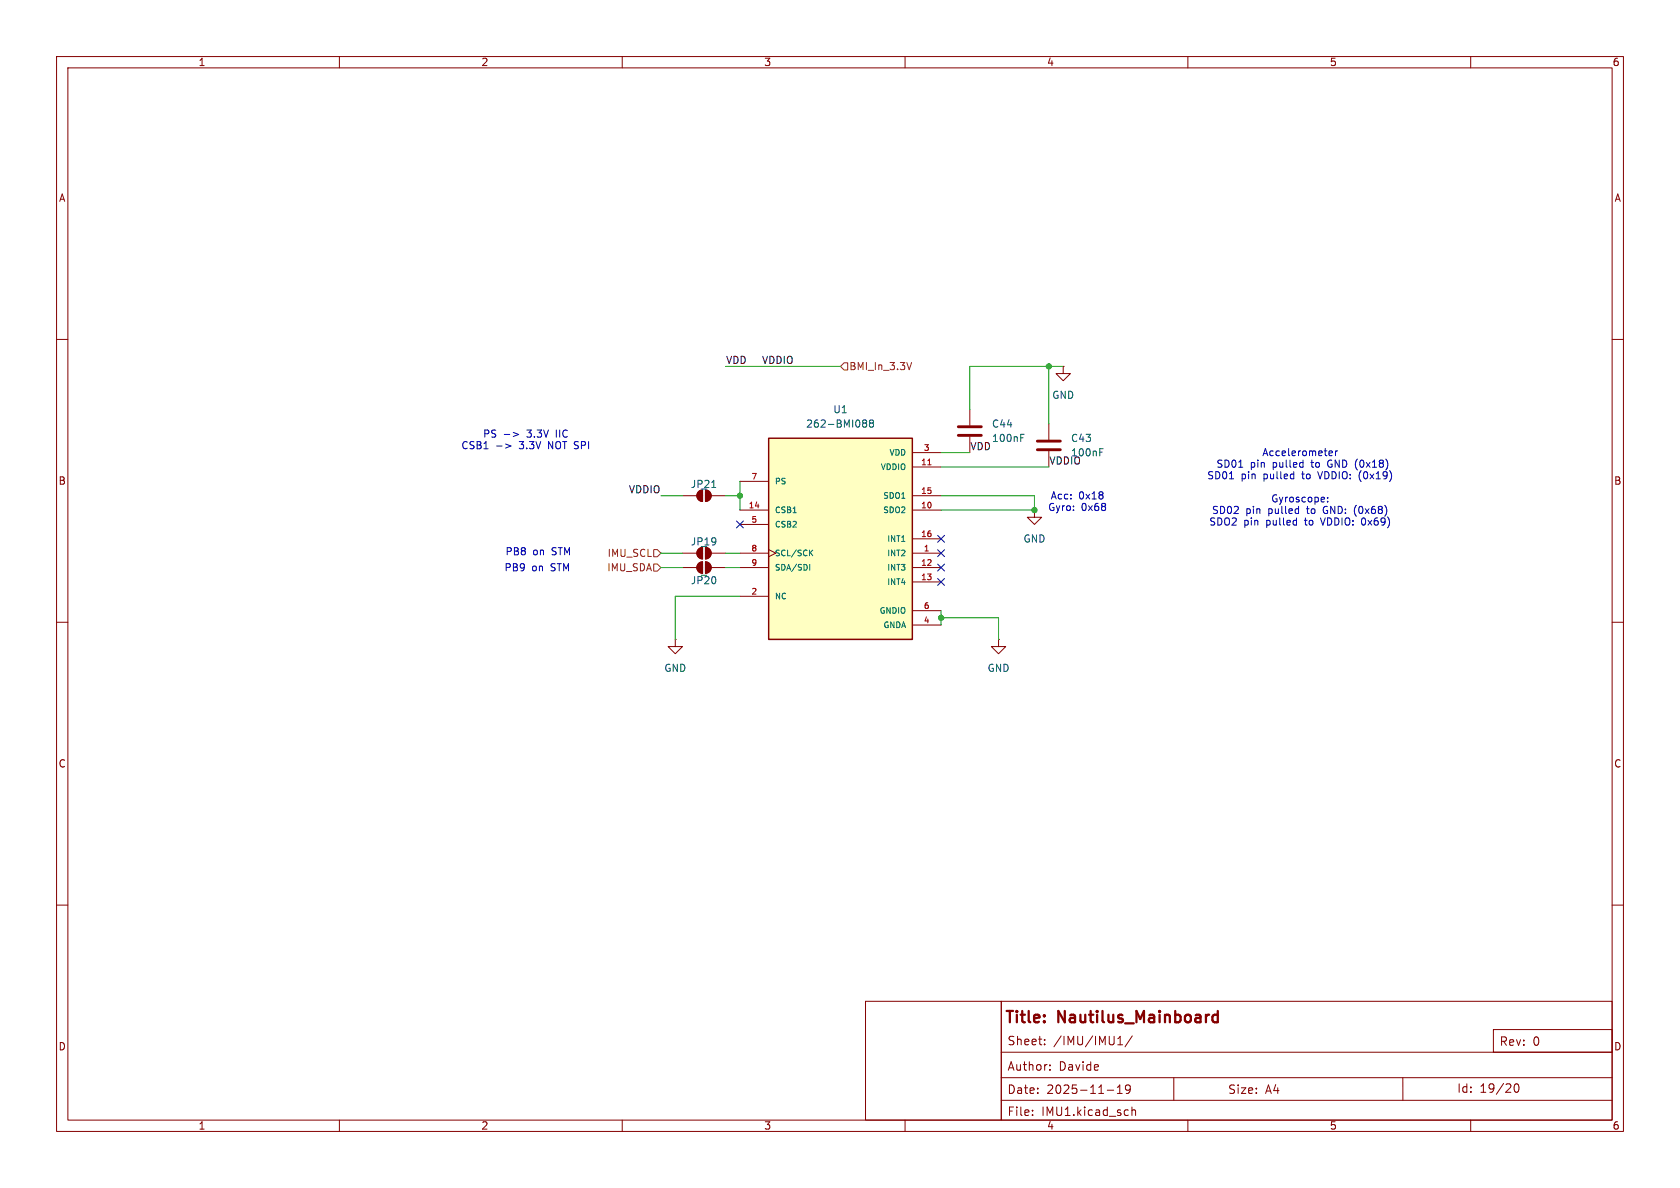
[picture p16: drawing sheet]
<svg xmlns="http://www.w3.org/2000/svg" width="297mm" height="210mm" viewBox="0 0 297 210" stroke-linecap="round" stroke-linejoin="round" font-family="sans-serif">
<defs><g id="words">
<g font-size="2.8" fill="#840000">
<text x="177.5" y="181.4">Title:</text>
<text x="187.2" y="181.4">Nautilus_Mainboard</text>
</g>
<g font-size="2.1" fill="#840000">
<text x="178" y="185">Sheet:</text>
<text x="186.2" y="185">/IMU/IMU1/</text>
<text x="265" y="185.1">Rev:</text>
<text x="270.9" y="185.1">0</text>
<text x="178" y="189.5">Author:</text>
<text x="187.2" y="189.5">Davide</text>
<text x="178" y="193.6">Date:</text>
<text x="178" y="197.5">File:</text>
<text x="184.1" y="197.5">IMU1.kicad_sch</text>
<text x="185" y="193.6">2025-11-19</text>
<text x="217" y="193.6">Size:</text>
<text x="223.7" y="193.6">A4</text>
<text x="257.5" y="193.4">Id:</text>
<text x="261.6" y="193.4">19/20</text>
</g>
<g font-size="1.8" fill="#840000">
<text x="35" y="11.9">1</text>
<text x="85" y="11.9">2</text>
<text x="135" y="11.9">3</text>
<text x="185" y="11.9">4</text>
<text x="235" y="11.9">5</text>
<text x="285" y="11.9">6</text>
<text x="10.3" y="35.9">A</text>
<text x="285.3" y="35.9">A</text>
<text x="10.3" y="85.9">B</text>
<text x="285.3" y="85.9">B</text>
<text x="10.3" y="135.9">C</text>
<text x="285.3" y="135.9">C</text>
<text x="10.3" y="185.9">D</text>
<text x="285.3" y="185.9">D</text>
<text x="35" y="199.9">1</text>
<text x="85" y="199.9">2</text>
<text x="135" y="199.9">3</text>
<text x="185" y="199.9">4</text>
<text x="235" y="199.9">5</text>
<text x="285" y="199.9">6</text>
</g>
<g font-size="1.8" fill="#0f0f0f">
<text x="128.3" y="64.4">VDD</text>
<text x="134.6" y="64.4">VDDIO</text>
<text x="171.4" y="79.7">VDD</text>
<text x="185.4" y="82.2">VDDIO</text>
<text x="189.2" y="80.9">100nF</text>
<text x="111.1" y="87.3">VDDIO</text>
</g>
<g font-size="1.8" fill="#725600">
<text x="150.1" y="65.6">BMI_In_3.3V</text>
<text x="107.3" y="101.2">IMU_SDA</text>
<text x="107.3" y="98.7">IMU_SCL</text>
</g>
<g font-size="1.8" fill="#006464">
<text x="185.9" y="70.7">GND</text>
<text x="142.4" y="75.8">262-BMI088</text>
<text x="147.2" y="73.3">U1</text>
<text x="175.3" y="75.8">C44</text>
<text x="175.3" y="78.3">100nF</text>
<text x="189.2" y="78.3">C43</text>
<text x="122" y="86.5">JP21</text>
<text x="122" y="96.6">JP19</text>
<text x="180.8" y="96.1">GND</text>
<text x="122" y="103.5">JP20</text>
<text x="123.6" y="102.5">-</text>
<text x="117.3" y="119">GND</text>
<text x="174.5" y="119">GND</text>
</g>
<g font-size="1.8" fill="#0000c2">
<text x="85.3" y="77.6">PS</text>
<text x="93.3" y="77.6">3.3V</text>
<text x="98.6" y="77.6">IIC</text>
<text x="81.5" y="79.6">CSB1</text>
<text x="91.9" y="79.6">3.3V</text>
<text x="97.2" y="79.6">NOT SPI</text>
<text x="215.2" y="82.9">SD01</text>
<text x="221.2" y="82.9">pin</text>
<text x="223.1" y="80.8">Accelerometer</text>
<text x="225.3" y="82.9">pulled</text>
<text x="232.3" y="82.9">to</text>
<text x="235.4" y="82.9">GND (0x18)</text>
<text x="185.7" y="88.5">Acc:</text>
<text x="190.7" y="88.5">0x18</text>
<text x="213.3" y="84.9">SD01</text>
<text x="219.4" y="84.9">pin</text>
<text x="223.5" y="84.9">pulled</text>
<text x="224.6" y="89">Gyroscope:</text>
<text x="230.5" y="84.9">to</text>
<text x="233.5" y="84.9">VDDIO:</text>
<text x="240.9" y="84.9">(0x19)</text>
<text x="185.2" y="90.5">Gyro:</text>
<text x="191.1" y="90.5">0x68</text>
<text x="213.7" y="93.1">SDO2</text>
<text x="214.2" y="91.1">SD02</text>
<text x="219.9" y="93.1">pin</text>
<text x="220.2" y="91.1">pin</text>
<text x="223.9" y="93.1">pulled</text>
<text x="224.3" y="91.1">pulled</text>
<text x="231" y="93.1">to</text>
<text x="231.3" y="91.1">to</text>
<text x="234" y="93.1">VDDIO:</text>
<text x="234.4" y="91.1">GND: (0x68)</text>
<text x="241.4" y="93.1">0x69)</text>
<text x="89.1" y="101.2">PB9</text>
<text x="89.3" y="98.4">PB8</text>
<text x="94" y="101.2">on</text>
<text x="94.2" y="98.4">on</text>
<text x="97.5" y="101.2">STM</text>
<text x="97.7" y="98.4">STM</text>
</g>
<g font-size="1.4" fill="#006464">
<text x="155.6" y="83.3">VDDIO</text>
<text x="157.1" y="80.7">VDD</text>
<text x="136.9" y="85.8">PS</text>
<text x="156" y="88.4">SDO1</text>
<text x="136.9" y="90.9">CSB1</text>
<text x="136.9" y="93.4">CSB2</text>
<text x="156" y="90.9">SDO2</text>
<text x="156.7" y="96">INT1</text>
<text x="136.9" y="98.5">SCL/SCK</text>
<text x="136.9" y="101.1">SDA/SDI</text>
<text x="156.7" y="98.5">INT2</text>
<text x="156.7" y="101.1">INT3</text>
<text x="136.9" y="106.1">NC</text>
<text x="156.7" y="103.6">INT4</text>
<text x="155.4" y="108.7">GNDIO</text>
<text x="156.1" y="111.2">GNDA</text>
</g>
<g font-size="1.4" fill="#a90000">
<text x="162.7" y="82.3">11</text>
<text x="163.2" y="79.8">3</text>
<text x="132.3" y="89.9">14</text>
<text x="132.7" y="84.8">7</text>
<text x="162.7" y="87.4">15</text>
<text x="162.7" y="89.9">10</text>
<text x="132.7" y="92.5">5</text>
<text x="162.7" y="95">16</text>
<text x="132.7" y="97.5">8</text>
<text x="132.7" y="100.1">9</text>
<text x="162.7" y="100.1">12</text>
<text x="163.2" y="97.5">1</text>
<text x="132.7" y="105.2">2</text>
<text x="162.7" y="102.6">13</text>
<text x="163.2" y="107.7">6</text>
<text x="163.2" y="110.2">4</text>
</g>
</g></defs>
<g fill="none" stroke="#840000" stroke-width=".18">
<path d="M10 10h277v190h-277zM12 12h273v186h-273zM60 10v2M110 10v2M160 10v2M210 10v2M260 10v2M10 60h2M185.4 74.9v2.8M185.4 79.8v2.8M285 60h2M123.5 99.6l.7-.3v2a1.02 1.02 0 0 1-.9-.6 1.02 1.02 0 0 1 .2-1.1z"/>
<path d="M124.7 99.3a1.02 1.02 0 0 1 1 1 1.02 1.02 0 0 1-1 1zM10 110h2M119.4 113v1.3h1.2l-1.2 1.3-1.3-1.3h1.3M119.4 113h.1M120.6 100.3h2.6M125.7 100.3h2.6M285 110h2M10 160h2M153 177h24v21h-24zM177 177h108v21h-108zM285 160h2M60 198v2"/>
<path d="M110 198v2M160 198v2M177 194.5h108M177 190.5h108M177 186h108M182.5 197v.2M182.5 196.3v.1M184.7 184.6v.1M184.7 183.8v.1M185.6 189v.2M185.6 188.3v.1M195.7 192.7h1.2"/>
<path d="M197.5 193.3h.9M197.5 192.2l.5-.4v1.5M197.6 184.7h.9M197.6 183.6l.4-.4v1.5M199.8 192.4l-.3 .3h-.3l-.2-.3 .1-.5 .4-.1 .2 .1a.99 .99 0 0 1-.3 1.4h-.3M200.1 195.7v1.5M200.1 196.3l.2-.1 .4 .1 .1 .9M200.2 183.1l-1.3 2M207.5 190.5v4M210 198v2M248 190.5v4M260 198v2"/>
<path d="M264 182h21v4h-21zM267.8 191.7l.2-.1a.81 .81 0 0 1 .6 .6 .81 .81 0 0 1-.3 .8l-.1 .1a.81 .81 0 0 1-.4-1.4z"/>
</g>
<path d="M214.5 179.5l.2-.1 .6 .1M215.3 178.7v2M214.5 180.6l.2 .1 .6-.1" fill="none" stroke="#840000" stroke-width=".4"/>
<path d="M183.4 78h4.1M183.4 79.5h4.1" fill="none" stroke="#840000" stroke-width=".51"/>
<path d="M194.4 79.9h.4M194.4 79.3h.6" fill="none" stroke="#006464" stroke-width=".18"/>
<g fill="#840000" stroke="#840000" stroke-width=".18">
<path d="M123.5 99.6l.7-.3v2a1.02 1.02 0 0 1-.9-.6 1.02 1.02 0 0 1 .2-1.1z"/>
<path d="M124.7 99.3a1.02 1.02 0 0 1 1 1 1.02 1.02 0 0 1-1 1z"/>
</g>
<path d="M135.9 77.5h25.4v35.5h-25.4z" fill="#ffffc2"/>
<path d="M135.9 77.5h25.4v35.5h-25.4z" fill="none" stroke="#840000" stroke-width=".25"/>
<g fill="none" stroke="#840000" stroke-width=".18">
<path d="M171.4 72.4v2.8M171.4 77.2v2.8M188 64.8v1.2h1.2l-1.2 1.3-1.3-1.3h1.3M188 64.8h.1M120.6 97.8h2.6M120.6 87.6h2.6M123.5 86.9l.7-.3v2a1.02 1.02 0 0 1-.9-.6 1.02 1.02 0 0 1 .2-1.1zM123.5 97.1l.7-.3v2a1.02 1.02 0 0 1-.9-.6 1.02 1.02 0 0 1 .2-1.1zM124.7 86.6a1.02 1.02 0 0 1 1 1 1.02 1.02 0 0 1-1 1zM124.7 96.8a1.02 1.02 0 0 1 1 1 1.02 1.02 0 0 1-1 1zM125.7 97.8h2.6M125.7 87.6h2.6"/>
<path d="M130.8 85.1h5.1M130.8 90.2h5.1M130.8 92.7h5.1M130.8 97.8h5.1M135.9 97.2l1.3 .6-1.3 .6M161.3 90.2h5.1M161.3 97.8h5.1M161.3 87.6h5.1M161.3 95.3h5.1M161.3 80h5.1M161.3 82.6h5.1M182.9 90.2v1.2h1.2l-1.2 1.3-1.3-1.3h1.3"/>
<path d="M182.9 90.2h.1M130.8 100.3h5.1M130.8 105.4h5.1M161.3 100.3h5.1M161.3 102.9h5.1M161.3 108h5.1M161.3 110.5h5.1M176.5 113v1.3h1.3l-1.3 1.3-1.2-1.3h1.2M176.5 113h.1"/>
</g>
<g fill="none" stroke="#006464" stroke-width=".18">
<path d="M152.6 74.7l.1 .1M152.6 74.4l.1-.2 .4 .1 .1 .2-.2 .3M152.7 74.8h.3M152.7 74.8l-.1 .1M153 74.8l.2 .2v.4l-.2 .1-.4-.1M153.9 74.8l-.2-.3 .2-.3h.3l.2 .3-.2 .3M153.9 74.8h.3M153.9 74.8l-.2 .2 .1 .4 .1 .1 .4-.1 .1-.1v-.3l-.2-.2M180.5 77.4h.4M180.5 76.8h.6M125.8 86.2h.7M143.2 99.8v1"/>
<path d="M143.2 97.7l.5 .6M143.7 97.2l-.6 .6"/>
</g>
<path d="M164 82.2h.6" fill="none" stroke="#a90000" stroke-width=".18"/>
<g fill="#840000" stroke="#840000" stroke-width=".18">
<path d="M123.5 86.9l.7-.3v2a1.02 1.02 0 0 1-.9-.6 1.02 1.02 0 0 1 .2-1.1z"/>
<path d="M124.7 86.6a1.02 1.02 0 0 1 1 1 1.02 1.02 0 0 1-1 1z"/>
<path d="M123.5 97.1l.7-.3v2a1.02 1.02 0 0 1-.9-.6 1.02 1.02 0 0 1 .2-1.1z"/>
<path d="M124.7 96.8a1.02 1.02 0 0 1 1 1 1.02 1.02 0 0 1-1 1z"/>
</g>
<path d="M169.4 75.4h4.1M169.4 77h4.1" fill="none" stroke="#840000" stroke-width=".51"/>
<path d="M149.2 64.1h.7v1.3h-.7l-.6-.6zM161.2 64.1l-.5 1.2M115.6 99.7h.6l.6 .6-.6 .7h-.6zM115.6 97.2h.6l.6 .6-.6 .6h-.6z" fill="none" stroke="#725600" stroke-width=".18"/>
<g fill="none" stroke="#009600" stroke-width=".18">
<path d="M128.3 64.8h20.3M185.4 64.8v10.1M188 64.8h-16.6v7.6M116.8 87.6h3.8M116.8 97.8h3.8M128.3 87.6h2.5M128.3 97.8h2.5M130.8 85.1v5.1M166.4 87.6h16.5v2.6h-16.5M166.4 80h5M166.4 82.6h19M116.8 100.3h3.8"/>
<path d="M128.3 100.3h2.5M130.8 105.4h-11.4v7.6M166.4 108v2.5M166.4 109.2h10.1v3.8"/>
</g>
<path d="M130.2 92.1l1.2 1.2M131.4 92.1l-1.2 1.2M165.8 97.2l1.2 1.2M165.8 99.7l1.2 1.2M165.8 94.6l1.2 1.3M167 97.2l-1.2 1.2M167 99.7l-1.2 1.2M167 94.6l-1.2 1.3M165.8 102.3l1.2 1.2M167 102.3l-1.2 1.2" fill="none" stroke="#000084" stroke-width=".18"/>
<g fill="none" stroke="#0000c2" stroke-width=".18">
<path d="M87.8 78.8h1M89.2 76.8h.9M89.4 78.5l.9 .3-.9 .4M90.7 76.4l1 .4-1 .4M235 79.8l.4-.1 .2 .3-.7 .1M236.1 79.7v.9M236.5 79.7l-.4 .3M217.4 84.6h.7M228.7 83.4v1.2M228.7 84.6h-.1M229.2 91.6v1.2M229.2 92.8h-.1"/>
<path d="M229.6 89.5v1.3M229.6 90.7l-.2 .1M233 83.4l.4 1.2M233.4 91.6l.5 1.2M234.1 87.9l.1 .3-.6 .1M234.7 87.9v.2M234.7 88.6v.1M234.9 81.4l-.2 .5 .2 .6M235 80.5h.5M240.3 83.7v.6l.1 .5M240.7 92l.1 .7"/>
</g>
<g fill="#009600" stroke="#009600" stroke-width=".18">
<circle cx="182.9" cy="90.2" r=".46"/>
<circle cx="166.4" cy="109.2" r=".46"/>
<circle cx="185.4" cy="64.8" r=".46"/>
<circle cx="130.8" cy="87.6" r=".46"/>
</g>
<use href="#words"/>
</svg>
